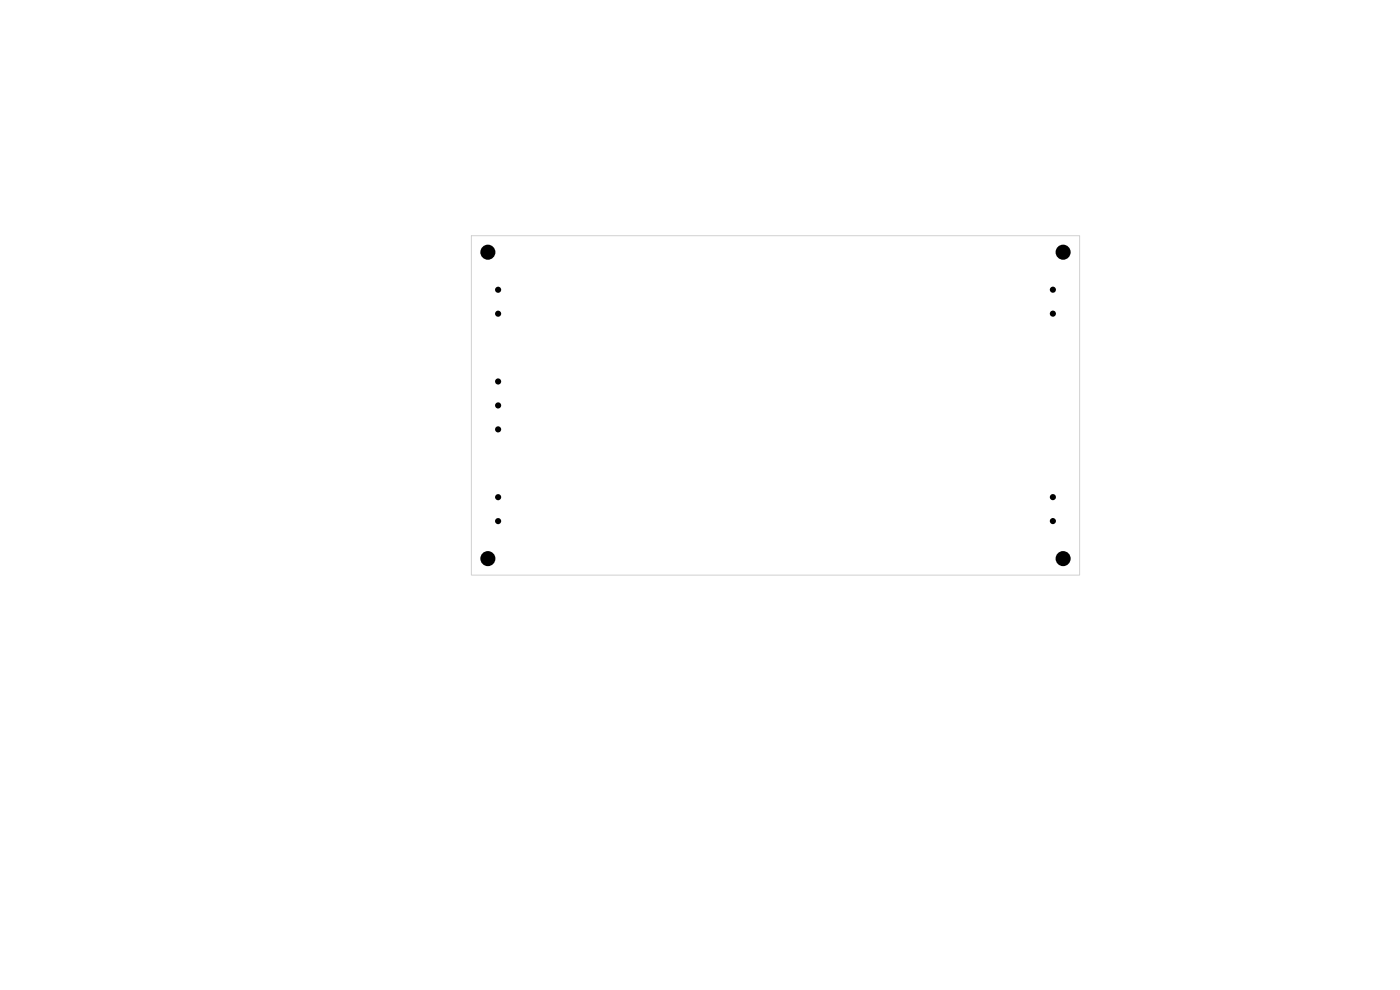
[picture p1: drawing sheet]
<svg xmlns="http://www.w3.org/2000/svg" width="297mm" height="210mm" viewBox="0 0 297 210" stroke-linecap="round" stroke-linejoin="round" font-family="sans-serif">
<path d="M100 50h129v72h-129z" fill="none" stroke="#d0d2cd" stroke-width=".21"/>
<g fill="#000">
<circle cx="103.5" cy="53.5" r="1.6"/>
<circle cx="225.5" cy="53.5" r="1.6"/>
<circle cx="105.7" cy="61.5" r=".65"/>
<circle cx="105.7" cy="66.5" r=".65"/>
<circle cx="223.4" cy="66.5" r=".65"/>
<circle cx="223.4" cy="61.5" r=".65"/>
<circle cx="105.7" cy="86" r=".65"/>
<circle cx="105.7" cy="80.9" r=".65"/>
<circle cx="105.7" cy="91.1" r=".65"/>
<circle cx="103.5" cy="118.5" r="1.6"/>
<circle cx="105.7" cy="105.5" r=".65"/>
<circle cx="105.7" cy="110.5" r=".65"/>
<circle cx="223.4" cy="105.5" r=".65"/>
<circle cx="223.4" cy="110.5" r=".65"/>
<circle cx="225.5" cy="118.5" r="1.6"/>
</g>
</svg>
